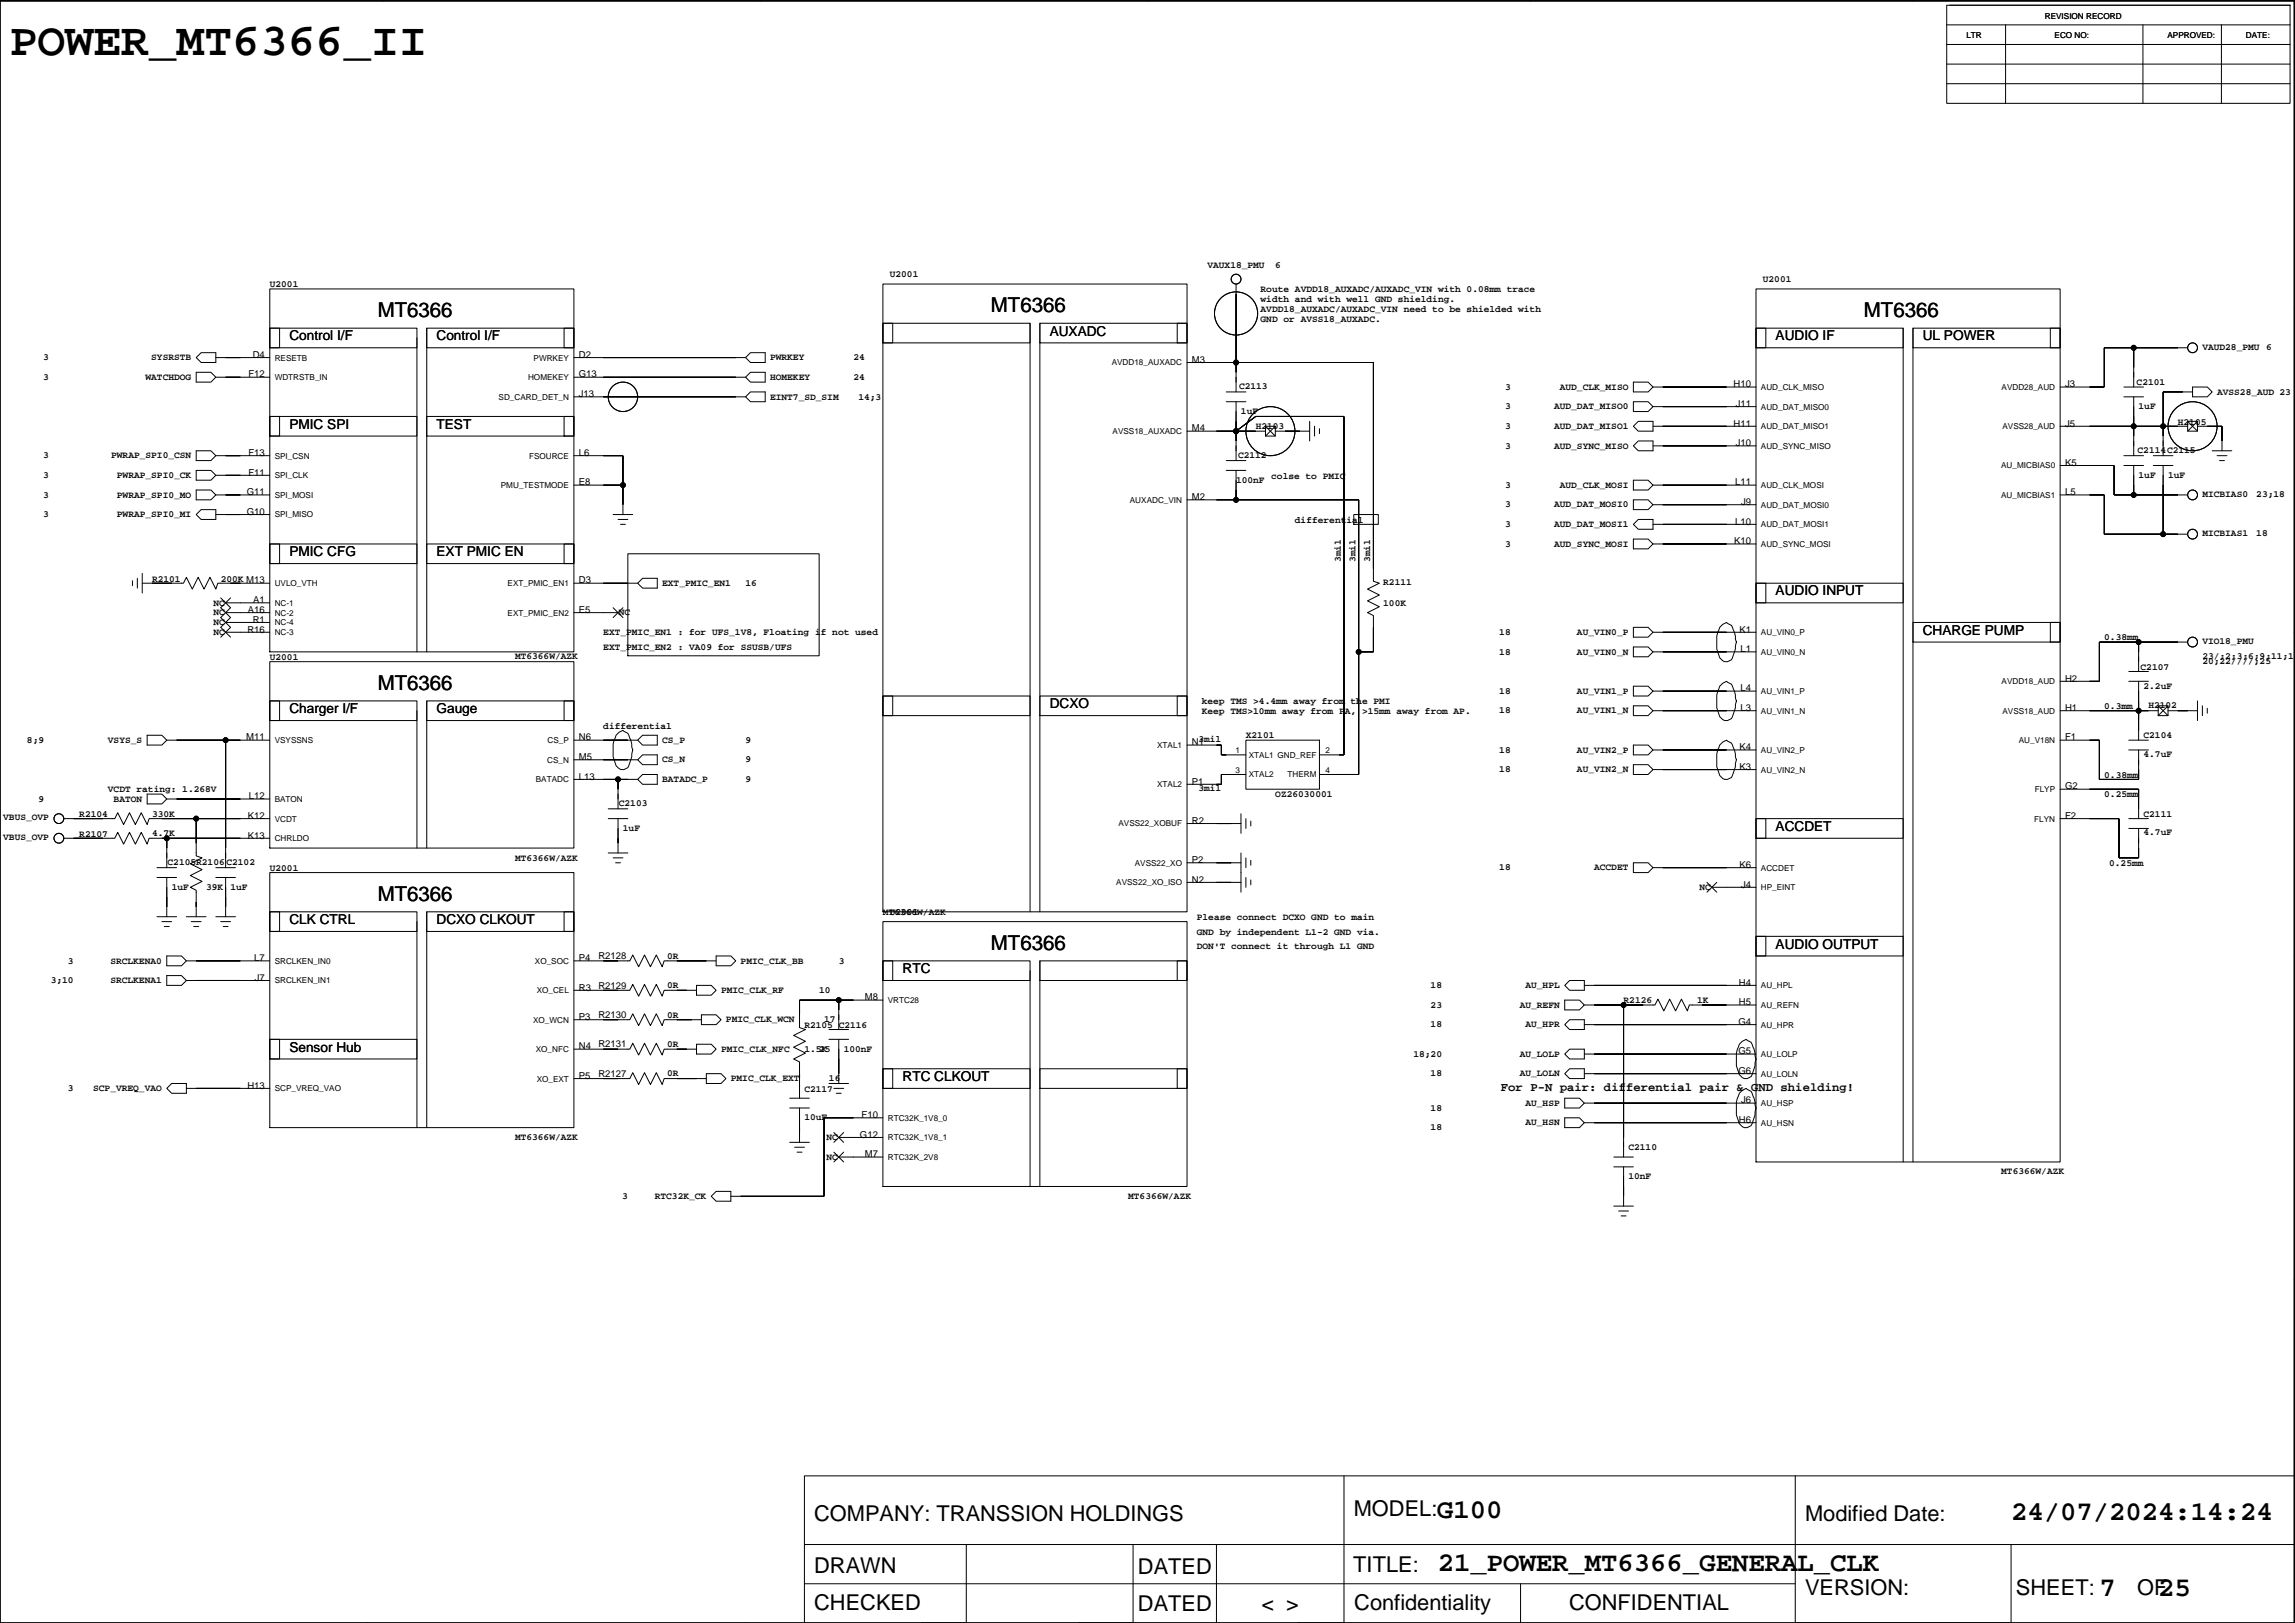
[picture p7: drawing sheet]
<svg xmlns="http://www.w3.org/2000/svg" width="594mm" height="420mm" viewBox="0 0 594 420" stroke-linecap="round" stroke-linejoin="round" font-family="sans-serif">
<defs><g id="words">
<text font-size="12" x="2.5" y="14.3">POWER_MT6366_II</text>
<g font-size="7.1">
<text x="372" y="392.9">G100</text>
<text x="520.6" y="393.5">24/07/2024:14:24</text>
<text x="372.2" y="406.8">21_POWER_MT6366_GENERAL_CLK</text>
<text x="543.4" y="413.3">7</text>
<text x="558.7" y="413.3">25</text>
</g>
<g font-size="5.6">
<text x="210.8" y="393.8">COMPANY: TRANSSION HOLDINGS</text>
<text x="350.4" y="392.5">MODEL:</text>
<text x="467.3" y="393.8">Modified Date:</text>
<text x="210.8" y="407.2">DRAWN</text>
<text x="294.6" y="407.3">DATED</text>
<text x="350.3" y="406.8">TITLE:</text>
<text x="467.3" y="412.8">VERSION:</text>
<text x="521.9" y="412.8">SHEET:</text>
<text x="553.2" y="412.8">OF</text>
<text x="210.8" y="416.9">CHECKED</text>
<text x="294.6" y="417">DATED</text>
<text x="326.5" y="417.1">&lt; &gt;</text>
<text x="350.6" y="416.9">Confidentiality</text>
<text x="406.2" y="416.9">CONFIDENTIAL</text>
</g>
<g font-size="5.3">
<text x="97.8" y="82">MT6366</text>
<text x="256.5" y="80.8">MT6366</text>
<text x="482.5" y="82">MT6366</text>
<text x="97.8" y="178.5">MT6366</text>
<text x="97.8" y="233.1">MT6366</text>
<text x="256.5" y="245.8">MT6366</text>
</g>
<g font-size="3.5">
<text x="50.8" y="-1">6</text>
<text x="144.7" y="-.9">5</text>
<text x="250" y="-1">4</text>
<text x="552.6" y="-.9">1</text>
<text x="74.9" y="88.1">Control I/F</text>
<text x="113" y="88.1">Control I/F</text>
<text x="271.7" y="86.9">AUXADC</text>
<text x="459.6" y="88.1">AUDIO IF</text>
<text x="497.7" y="88.1">UL POWER</text>
<text x="74.9" y="111">PMIC SPI</text>
<text x="113" y="111">TEST</text>
<text x="74.9" y="144">PMIC CFG</text>
<text x="113" y="144">EXT PMIC EN</text>
<text x="459.6" y="154.2">AUDIO INPUT</text>
<text x="497.7" y="164.3">CHARGE PUMP</text>
<text x="74.9" y="184.6">Charger I/F</text>
<text x="113" y="184.6">Gauge</text>
<text x="271.7" y="183.4">DCXO</text>
<text x="459.6" y="215.1">ACCDET</text>
<text x="74.9" y="239.2">CLK CTRL</text>
<text x="113" y="239.2">DCXO CLKOUT</text>
<text x="459.6" y="245.6">AUDIO OUTPUT</text>
<text x="233.6" y="251.9">RTC</text>
<text x="74.9" y="272.2">Sensor Hub</text>
<text x="233.6" y="279.9">RTC CLKOUT</text>
</g>
<text font-size="3.2" x="388.5" y="282.5">For P-N pair: differential pair &amp; GND shielding!</text>
<g font-size="2.5">
<text x="230.3" y="71.8">U2001</text>
<text x="312.6" y="69.4">VAUX18_PMU</text>
<text x="330.1" y="69.3">6</text>
<text x="69.8" y="74.4">U2001</text>
<text x="326.3" y="75.6">Route AVDD18_AUXADC/AUXADC_VIN with 0.08mm trace</text>
<text x="456.3" y="73">U2001</text>
<text x="326.3" y="83.2">GND or AVSS18_AUXADC.</text>
<text x="326.3" y="80.7">AVDD18_AUXADC/AUXADC_VIN need to be shielded with</text>
<text x="326.3" y="78.2">width and with well GND shielding.</text>
<text x="11.2" y="93.3">3</text>
<text x="39.1" y="93.3">SYSRSTB</text>
<text x="65.4" y="92.6">D4</text>
<text x="149.8" y="92.6">D2</text>
<text x="199.3" y="93.3">PWRKEY</text>
<text x="220.9" y="93.3">24</text>
<text x="308.5" y="93.9">M3</text>
<text x="570.1" y="90.5">VAUD28_PMU 6</text>
<text x="11.2" y="98.3">3</text>
<text x="37.7" y="98.3">WATCHDOG</text>
<text x="64.3" y="97.7">F12</text>
<text x="149.8" y="97.7">G13</text>
<text x="199.3" y="98.3">HOMEKEY</text>
<text x="220.9" y="98.3">24</text>
<text x="320.7" y="100.7">C2113</text>
<text x="389.6" y="100.9">3</text>
<text x="403.8" y="100.9">AUD_CLK_MISO</text>
<text x="448.8" y="100.3">H10</text>
<text x="534.5" y="100.3">J3</text>
<text x="553.1" y="99.7">C2101</text>
<text x="149.8" y="102.8">J13</text>
<text x="199.3" y="103.4">EINT7_SD_SIM</text>
<text x="222.2" y="103.4">14;3</text>
<text x="321.2" y="107.2">1uF</text>
<text x="389.6" y="106">3</text>
<text x="402.3" y="106">AUD_DAT_MISO0</text>
<text x="449.3" y="105.3">J11</text>
<text x="553.6" y="106">1uF</text>
<text x="573.9" y="102.2">AVSS28_AUD 23</text>
<text x="308.5" y="111.7">M4</text>
<text x="325" y="111.2">H2103</text>
<text x="389.6" y="111">3</text>
<text x="402.3" y="111">AUD_DAT_MISO1</text>
<text x="448.8" y="110.4">H11</text>
<text x="534.5" y="110.4">J5</text>
<text x="563.8" y="109.9">H2105</text>
<text x="11.2" y="118.7">3</text>
<text x="28.8" y="118.7">PWRAP_SPI0_CSN</text>
<text x="64.3" y="118">F13</text>
<text x="149.8" y="118">L6</text>
<text x="320.5" y="118.5">C2112</text>
<text x="389.6" y="116.1">3</text>
<text x="402.3" y="116.1">AUD_SYNC_MISO</text>
<text x="449.3" y="115.5">J10</text>
<text x="553.3" y="117.2">C2114C2115</text>
<text x="11.2" y="123.7">3</text>
<text x="30.3" y="123.7">PWRAP_SPI0_CK</text>
<text x="64.3" y="123.1">F11</text>
<text x="149.8" y="125.7">E8</text>
<text x="320" y="125">100nF</text>
<text x="329.1" y="123.9">colse to PMIC</text>
<text x="449.2" y="125.7">L11</text>
<text x="534.5" y="120.6">K5</text>
<text x="553.6" y="123.7">1uF</text>
<text x="561.2" y="123.7">1uF</text>
<text x="11.2" y="128.8">3</text>
<text x="30.3" y="128.8">PWRAP_SPI0_MO</text>
<text x="63.9" y="128.2">G11</text>
<text x="308.5" y="129.5">M2</text>
<text x="389.6" y="126.3">3</text>
<text x="389.6" y="131.4">3</text>
<text x="402.3" y="131.4">AUD_DAT_MOSI0</text>
<text x="403.8" y="126.3">AUD_CLK_MOSI</text>
<text x="450.7" y="130.7">J9</text>
<text x="534.5" y="128.2">L5</text>
<text x="570.1" y="128.6">MICBIAS0</text>
<text x="584.1" y="128.6">23;18</text>
<text x="11.2" y="133.9">3</text>
<text x="30.3" y="133.9">PWRAP_SPI0_MI</text>
<text x="63.9" y="133.3">G10</text>
<text x="335.2" y="135.3">differential</text>
<text x="389.6" y="136.4">3</text>
<text x="402.3" y="136.4">AUD_DAT_MOSI1</text>
<text x="449.2" y="135.8">L10</text>
<text x="389.6" y="141.5">3</text>
<text x="402.3" y="141.5">AUD_SYNC_MOSI</text>
<text x="448.9" y="140.9">K10</text>
<text x="570.1" y="138.7">MICBIAS1</text>
<text x="584.1" y="138.7">18</text>
<text x="347.1" y="145.5" transform="rotate(-90 347.1 145.5)">3mil</text>
<text x="350.9" y="145.5" transform="rotate(-90 350.9 145.5)">3mil</text>
<text x="354.7" y="145.5" transform="rotate(-90 354.7 145.5)">3mil</text>
<text x="39.4" y="150.5">R2101</text>
<text x="57.1" y="150.5">200K M13</text>
<text x="149.8" y="151">D3</text>
<text x="171.4" y="151.7">EXT_PMIC_EN1</text>
<text x="193" y="151.7">16</text>
<text x="358.1" y="151.4">R2111</text>
<text x="55.2" y="156.8">NC</text>
<text x="55.2" y="159.3">NC</text>
<text x="55.2" y="161.8">NC</text>
<text x="64.2" y="158.7">A16</text>
<text x="65.4" y="161.2">R1</text>
<text x="65.5" y="156.1">A1</text>
<text x="149.8" y="158.7">E5</text>
<text x="160.2" y="159.3">NC</text>
<text x="358.1" y="156.8">100K</text>
<text x="55.2" y="164.4">NC</text>
<text x="64" y="163.7">R16</text>
<text x="156.2" y="164.5">EXT_PMIC_EN1 : for UFS_1V8, Floating if not used</text>
<text x="388.1" y="164.4">18</text>
<text x="408.2" y="164.4">AU_VIN0_P</text>
<text x="450.3" y="163.7">K1</text>
<text x="544.7" y="165.8">0.38mm</text>
<text x="570.1" y="166.7">VIO18_PMU</text>
<text x="69.8" y="170.9">U2001</text>
<text x="133.3" y="170.7">MT6366W/AZK</text>
<text x="156.2" y="168.3">EXT_PMIC_EN2 : VA09 for SSUSB/UFS</text>
<text x="388.1" y="169.4">18</text>
<text x="408.2" y="169.4">AU_VIN0_N</text>
<text x="450.5" y="168.8">L1</text>
<text x="554.1" y="173.3">C2107</text>
<text x="570.1" y="171.9">20;22////;25</text>
<text x="570.1" y="170.5">23/;2;3;6;9;11;12</text>
<text x="388.1" y="179.6">18</text>
<text x="408.2" y="179.6">AU_VIN1_P</text>
<text x="450.5" y="179">L4</text>
<text x="534.5" y="176.4">H2</text>
<text x="554.9" y="178.3">2.2uF</text>
<text x="311.1" y="184.8">Keep TMS&gt;10mm away from PA, &gt;15mm away from AP.</text>
<text x="311.1" y="182.3">keep TMS &gt;4.4mm away from the PMI</text>
<text x="388.1" y="184.7">18</text>
<text x="408.2" y="184.7">AU_VIN1_N</text>
<text x="450.5" y="184.1">L3</text>
<text x="534.5" y="184.1">H1</text>
<text x="544.7" y="183.6">0.3mm</text>
<text x="556.1" y="183.2">H2102</text>
<text x="63.8" y="191.7">M11</text>
<text x="149.8" y="191.7">N6</text>
<text x="156.2" y="188.6">differential</text>
<text x="322.5" y="191.2">X2101</text>
<text x="534.5" y="191.7">F1</text>
<text x="554.9" y="191.2">C2104</text>
<text x="7" y="192.3">8;9</text>
<text x="27.9" y="192.3">VSYS_S</text>
<text x="149.8" y="196.8">M5</text>
<text x="171.4" y="197.4">CS_N</text>
<text x="171.4" y="192.3">CS_P</text>
<text x="193" y="197.4">9</text>
<text x="193" y="192.3">9</text>
<text x="308.5" y="192.9">N1</text>
<text x="310.2" y="192.1">3mil</text>
<text x="388.1" y="194.8">18</text>
<text x="408.2" y="194.8">AU_VIN2_P</text>
<text x="450.3" y="194.2">K4</text>
<text x="554.9" y="195.9">4.7uF</text>
<text x="149.8" y="201.8">L13</text>
<text x="171.4" y="202.5">BATADC_P</text>
<text x="193" y="202.5">9</text>
<text x="308.5" y="203.1">P1</text>
<text x="388.1" y="199.9">18</text>
<text x="408.2" y="199.9">AU_VIN2_N</text>
<text x="450.3" y="199.3">K3</text>
<text x="544.7" y="201.3">0.38mm</text>
<text x="9.9" y="207.5">9</text>
<text x="27.9" y="205.1">VCDT rating: 1.268V</text>
<text x="29.4" y="207.5">BATON</text>
<text x="64.4" y="206.9">L12</text>
<text x="160.2" y="208.6">C2103</text>
<text x="310.2" y="204.8">3mil</text>
<text x="330.1" y="206.3">OZ26030001</text>
<text x="534.5" y="204.4">G2</text>
<text x="544.7" y="206.4">0.25mm</text>
<text x=".8" y="212.4">VBUS_OVP</text>
<text x="20.5" y="211.5">R2104</text>
<text x="39.4" y="211.5">330K</text>
<text x="64.2" y="212">K12</text>
<text x="161.3" y="215.2">1uF</text>
<text x="308.5" y="213.3">R2</text>
<text x="534.5" y="212">F2</text>
<text x="554.9" y="211.5">C2111</text>
<text x=".8" y="217.5">VBUS_OVP</text>
<text x="20.5" y="216.6">R2107</text>
<text x="39.4" y="216.4">4.7K</text>
<text x="64.2" y="217.1">K13</text>
<text x="554.9" y="216.2">4.7uF</text>
<text x="43.4" y="223.8">C2105R2106</text>
<text x="58.6" y="223.8">C2102</text>
<text x="69.8" y="225.5">U2001</text>
<text x="133.3" y="222.8">MT6366W/AZK</text>
<text x="308.5" y="223.4">P2</text>
<text x="388.1" y="225.3">18</text>
<text x="412.7" y="225.3">ACCDET</text>
<text x="450.3" y="224.7">K6</text>
<text x="546" y="224.2">0.25mm</text>
<text x="44.4" y="230.4">1uF</text>
<text x="53.3" y="230.4">39K</text>
<text x="59.7" y="230.4">1uF</text>
<text x="308.5" y="228.5">N2</text>
<text x="440" y="230.4">NC</text>
<text x="450.7" y="229.8">J4</text>
<text x="228.5" y="236.7">MT6366W/AZK</text>
<text x="230.3" y="236.8">U2001</text>
<text x="309.8" y="238.2">Please connect DCXO GND to main</text>
<text x="309.8" y="245.8">DON'T connect it through L1 GND</text>
<text x="309.8" y="242">GND by independent L1-2 GND via.</text>
<text x="17.6" y="249.4">3</text>
<text x="28.6" y="249.4">SRCLKENA0</text>
<text x="65.8" y="248.8">L7</text>
<text x="149.8" y="248.8">P4</text>
<text x="154.9" y="248.3">R2128</text>
<text x="172.7" y="248.2">0R</text>
<text x="191.7" y="249.4">PMIC_CLK_BB</text>
<text x="217.1" y="249.4">3</text>
<text x="13.1" y="254.5">3;10</text>
<text x="28.6" y="254.5">SRCLKENA1</text>
<text x="66" y="253.9">J7</text>
<text x="149.8" y="256.4">R3</text>
<text x="154.9" y="255.9">R2129</text>
<text x="172.7" y="255.8">0R</text>
<text x="186.6" y="257.1">PMIC_CLK_RF</text>
<text x="212" y="257.1">10</text>
<text x="370.3" y="255.8">18</text>
<text x="394.9" y="255.8">AU_HPL</text>
<text x="450.1" y="255.2">H4</text>
<text x="154.9" y="263.5">R2130</text>
<text x="172.7" y="263.4">0R</text>
<text x="223.8" y="259">M8</text>
<text x="370.3" y="260.9">23</text>
<text x="393.4" y="260.9">AU_REFN</text>
<text x="420.3" y="259.7">R2126</text>
<text x="439.3" y="259.7">1K</text>
<text x="450.1" y="260.2">H5</text>
<text x="149.8" y="264.1">P3</text>
<text x="187.9" y="264.7">PMIC_CLK_WCN</text>
<text x="208.2" y="266.1">R2105 C2116</text>
<text x="213.3" y="264.7">17</text>
<text x="370.3" y="265.9">18</text>
<text x="394.9" y="265.9">AU_HPR</text>
<text x="450" y="265.3">G4</text>
<text x="149.8" y="271.7">N4</text>
<text x="154.9" y="271.2">R2131</text>
<text x="172.7" y="271">0R</text>
<text x="186.6" y="272.3">PMIC_CLK_NFC</text>
<text x="208.2" y="272.4">1.5K</text>
<text x="212" y="272.3">25</text>
<text x="218.4" y="272.3">100nF</text>
<text x="365.9" y="273.6">18;20</text>
<text x="393.4" y="273.6">AU_LOLP</text>
<text x="450" y="272.9">G5</text>
<text x="64" y="281.8">H13</text>
<text x="149.8" y="279.3">P5</text>
<text x="154.9" y="278.8">R2127</text>
<text x="172.7" y="278.6">0R</text>
<text x="189.2" y="279.9">PMIC_CLK_EXT</text>
<text x="214.6" y="279.9">16</text>
<text x="370.3" y="278.6">18</text>
<text x="393.4" y="278.6">AU_LOLN</text>
<text x="450" y="278">G6</text>
<text x="17.6" y="282.5">3</text>
<text x="24.1" y="282.5">SCP_VREQ_VAO</text>
<text x="208.2" y="282.6">C2117</text>
<text x="370.3" y="287.5">18</text>
<text x="394.9" y="286.3">AU_HSP</text>
<text x="450.7" y="285.6">J6</text>
<text x="208.2" y="289.8">10uF</text>
<text x="223" y="289.4">F10</text>
<text x="370.3" y="292.6">18</text>
<text x="394.9" y="291.3">AU_HSN</text>
<text x="450.1" y="290.7">H6</text>
<text x="133.3" y="295.2">MT6366W/AZK</text>
<text x="213.9" y="295.2">NC</text>
<text x="222.6" y="294.5">G12</text>
<text x="223.8" y="299.6">M7</text>
<text x="421.5" y="297.8">C2110</text>
<text x="213.9" y="300.2">NC</text>
<text x="421.5" y="305.3">10nF</text>
<text x="518" y="304">MT6366W/AZK</text>
<text x="161" y="310.4">3</text>
<text x="169.5" y="310.4">RTC32K_CK</text>
<text x="292" y="310.4">MT6366W/AZK</text>
</g>
<g font-size="2.1">
<text x="529.3" y="4.8">REVISION RECORD</text>
<text x="509" y="9.9">LTR</text>
<text x="531.9" y="9.9">ECO NO:</text>
<text x="561.1" y="9.9">APPROVED:</text>
<text x="581.4" y="9.9">DATE:</text>
<text x="71.1" y="93.3">RESETB</text>
<text x="138.1" y="93.3">PWRKEY</text>
<text x="287.8" y="94.6">AVDD18_AUXADC</text>
<text x="71.1" y="98.4">WDTRSTB_IN</text>
<text x="136.7" y="98.4">HOMEKEY</text>
<text x="455.8" y="101">AUD_CLK_MISO</text>
<text x="518.1" y="101">AVDD28_AUD</text>
<text x="129.1" y="103.5">SD_CARD_DET_N</text>
<text x="455.8" y="106">AUD_DAT_MISO0</text>
<text x="288" y="112.4">AVSS18_AUXADC</text>
<text x="455.8" y="111.1">AUD_DAT_MISO1</text>
<text x="518.4" y="111.1">AVSS28_AUD</text>
<text x="71.1" y="118.7">SPI_CSN</text>
<text x="136.9" y="118.7">FSOURCE</text>
<text x="455.8" y="116.2">AUD_SYNC_MISO</text>
<text x="71.1" y="123.8">SPI_CLK</text>
<text x="518" y="121.3">AU_MICBIAS0</text>
<text x="71.1" y="128.9">SPI_MOSI</text>
<text x="129.6" y="126.3">PMU_TESTMODE</text>
<text x="292.5" y="130.2">AUXADC_VIN</text>
<text x="455.8" y="131.4">AUD_DAT_MOSI0</text>
<text x="455.8" y="126.3">AUD_CLK_MOSI</text>
<text x="518" y="128.9">AU_MICBIAS1</text>
<text x="71.1" y="134">SPI_MISO</text>
<text x="455.8" y="136.5">AUD_DAT_MOSI1</text>
<text x="455.8" y="141.6">AUD_SYNC_MOSI</text>
<text x="71.1" y="151.7">UVLO_VTH</text>
<text x="131.4" y="151.7">EXT_PMIC_EN1</text>
<text x="71.1" y="161.9">NC-4</text>
<text x="71.1" y="159.4">NC-2</text>
<text x="71.1" y="156.8">NC-1</text>
<text x="131.4" y="159.4">EXT_PMIC_EN2</text>
<text x="71.1" y="164.4">NC-3</text>
<text x="455.8" y="164.4">AU_VIN0_P</text>
<text x="455.8" y="169.5">AU_VIN0_N</text>
<text x="455.8" y="179.7">AU_VIN1_P</text>
<text x="518.1" y="177.1">AVDD18_AUD</text>
<text x="455.8" y="184.8">AU_VIN1_N</text>
<text x="518.4" y="184.8">AVSS18_AUD</text>
<text x="71.1" y="192.4">VSYSSNS</text>
<text x="141.6" y="197.4">CS_N</text>
<text x="141.8" y="192.4">CS_P</text>
<text x="299.5" y="193.6">XTAL1</text>
<text x="319.8" y="195">1</text>
<text x="323.3" y="196.2">XTAL1 GND_REF</text>
<text x="343.1" y="195">2</text>
<text x="455.8" y="194.9">AU_VIN2_P</text>
<text x="522.6" y="192.4">AU_V18N</text>
<text x="138.7" y="202.5">BATADC</text>
<text x="299.5" y="203.8">XTAL2</text>
<text x="319.8" y="200.1">3</text>
<text x="323.3" y="201.3">XTAL2</text>
<text x="333.3" y="201.3">THERM</text>
<text x="343.1" y="200.1">4</text>
<text x="455.8" y="200">AU_VIN2_N</text>
<text x="71.1" y="207.6">BATON</text>
<text x="526.7" y="205.1">FLYP</text>
<text x="71.1" y="212.7">VCDT</text>
<text x="289.5" y="214">AVSS22_XOBUF</text>
<text x="526.6" y="212.7">FLYN</text>
<text x="71.1" y="217.8">CHRLDO</text>
<text x="293.8" y="224.1">AVSS22_XO</text>
<text x="455.8" y="225.4">ACCDET</text>
<text x="288.9" y="229.2">AVSS22_XO_ISO</text>
<text x="455.8" y="230.5">HP_EINT</text>
<text x="71.1" y="249.5">SRCLKEN_IN0</text>
<text x="138.5" y="249.5">XO_SOC</text>
<text x="71.1" y="254.6">SRCLKEN_IN1</text>
<text x="138.9" y="257.1">XO_CEL</text>
<text x="455.8" y="255.9">AU_HPL</text>
<text x="229.8" y="259.7">VRTC28</text>
<text x="455.8" y="260.9">AU_REFN</text>
<text x="138" y="264.7">XO_WCN</text>
<text x="455.8" y="266">AU_HPR</text>
<text x="138.7" y="272.4">XO_NFC</text>
<text x="455.8" y="273.6">AU_LOLP</text>
<text x="138.9" y="280">XO_EXT</text>
<text x="455.8" y="278.7">AU_LOLN</text>
<text x="71.1" y="282.5">SCP_VREQ_VAO</text>
<text x="455.8" y="286.3">AU_HSP</text>
<text x="229.8" y="290.1">RTC32K_1V8_0</text>
<text x="455.8" y="291.4">AU_HSN</text>
<text x="229.8" y="295.2">RTC32K_1V8_1</text>
<text x="229.8" y="300.3">RTC32K_2V8</text>
</g>
</g></defs>
<g fill="none" stroke="#000" stroke-width=".26">
<path d="M99 0v.3M196.8 0v.3M297.1 0v.3M396.1 0v.3M495.2 0v.3M0 .1h594v420.1h-594zM0 .3h593.9v419.9h-593.9zM503.9 1.4h88.9v25.4h-88.9zM503.9 16.6h88.9M503.9 11.5h88.9M503.9 6.4h88.9M504.7 1.4h88.1"/>
<path d="M519.2 6.4v20.4M554.7 6.4v20.4M575 6.4v20.4M503.9 21.7h88.9M69.8 74.8h78.8v94h-78.8zM228.5 73.5h78.8v162.6h-78.8zM320 76.1h.1M320 73.5v28M454.6 74.8h78.7v226h-78.7zM593.9 79.9h.2M-.1 85h.1M50.8 96.4h3.8l1.3 1.3-1.3 1.2h-3.8z"/>
<path d="M52.1 91.3h3.8v2.5h-3.8l-1.3-1.2zM55.9 97.7h13.9M55.9 92.6h13.9M58.4 92.6h.1M58.4 97.7h.1M69.8 85h38.1v5h-38.1zM69.8 85h2.6v5h-2.6zM107.9 87.5v81.3M110.5 85h38.1v5h-38.1zM110.5 85v83.8M146 85h2.6v5h-2.6zM148.6 97.7h44.4"/>
<path d="M148.6 92.6h44.4M190.5 92.6h.1M190.5 97.7h.1M193 92.6l1.3-1.3h3.8v2.5h-3.8zM193 97.7l1.3-1.3h3.8v2.5h-3.8zM228.5 83.7h38.1v5.1h-38.1zM228.5 83.7h2.6v5.1h-2.6zM266.6 83.7v152.4M269.2 83.7h38.1v5.1h-38.1zM269.2 83.7v152.4M304.7 83.7h2.6v5.1h-2.6zM307.3 93.8h48.2v56.7l1.5 .5-3 1.5 3 1.5-3 1.6 3 1.5-3 1.5 1.5 .8v9.4h-3.8"/>
<path d="M422.8 98.9h3.8l1.3 1.3-1.3 1.3h-3.8zM454.6 85h38v5h-38zM454.6 85h2.5v5h-2.5zM492.6 85v215.8M495.2 85h38.1v5h-38.1zM495.2 85v215.8M530.7 85h2.6v5h-2.6zM552.3 90v10.2M563.8 90h.1M566.3 90h-21.6v10.2h-11.4M50.8 116.7h3.8l1.3 1.3-1.3 1.2h-3.8zM55.9 118h13.9"/>
<path d="M58.4 118h.1M69.8 107.8h2.6v5.1h-2.6zM69.8 107.8h38.1v5.1h-38.1zM110.5 107.8h38.1v5.1h-38.1zM146 107.8h2.6v5.1h-2.6zM148.6 102.7h44.4M148.6 118h12.7v15.2M190.5 102.7h.1M193 102.7l1.3-1.2h3.8v2.5h-3.8zM307.3 111.6h20.3M317.4 119.2h5.1M317.4 101.5h5.1"/>
<path d="M317.4 104h5.1M320 111.6h.1M320 104v15.2M320 111.6l5-3.8h22.9v87.6h-6.3M327.6 110.3h2.5v2.6h-2.5zM327.6 110.3l2.5 2.6M330.1 111.6h8.9M330.1 110.3l-2.5 2.6M336.5 111.6h.1M339 109.1v5.1M340.3 110.3v2.6M341.6 111v1.3"/>
<path d="M422.8 115.4l1.3-1.2h3.8v2.5h-3.8zM422.8 110.3l1.3-1.2h3.8v2.5h-3.8zM422.8 104h3.8l1.3 1.3-1.3 1.2h-3.8zM427.9 110.3h26.7M427.9 100.2h26.7M427.9 115.4h26.7M427.9 105.3h26.7M430.4 115.4h.1M430.4 100.2h.1M430.4 110.3h.1M430.4 105.3h.1M533.3 110.3h33"/>
<path d="M549.8 102.7h5.1M549.8 118h5.1M549.8 100.2h5.1M552.3 102.7v15.3M557.4 118h5.1M565 101.5h.1M566.3 109.1h2.5v2.5h-2.5zM566.3 109.1l2.5 2.5M567.6 100.2h3.8l1.2 1.3-1.2 1.2h-3.8zM567.6 101.5h-7.7v16.5M568.8 110.3h6.4v6.4M568.8 109.1l-2.5 2.5"/>
<path d="M572.6 116.7h5.1M573.9 118h2.5M574.5 119.2h1.3M575.2 114.2h.1M50.8 126.9h3.8l1.3 1.2-1.3 1.3h-3.8zM50.8 133.2l1.3-1.3h3.8v2.6h-3.8zM50.8 121.8h3.8l1.3 1.2-1.3 1.3h-3.8zM55.9 133.2h13.9M55.9 128.1h13.9M55.9 123h13.9M58.4 128.1h.1M58.4 133.2h.1"/>
<path d="M58.4 123h.1M148.6 125.6h12.7M158.7 133.2h5.1M160 134.5h2.5M160.6 135.7h1.3M161.3 130.7h.1M307.3 129.4h44.4v71.1h-10.1M317.4 121.8h5.1M320 121.8v7.6M350.4 133.2h6.4v2.5h-6.4zM422.8 135.7l1.3-1.2h3.8v2.5h-3.8zM422.8 129.4h3.8l1.3 1.3-1.3 1.2h-3.8z"/>
<path d="M422.8 124.3h3.8l1.3 1.3-1.3 1.3h-3.8zM422.8 139.6h3.8l1.3 1.2-1.3 1.3h-3.8zM427.9 125.6h26.7M427.9 130.7h26.7M427.9 135.7h26.7M430.4 135.7h.1M430.4 130.7h.1M430.4 125.6h.1M533.3 128.1h11.4v10.2h21.6M533.3 120.5h13.9v7.6h19.1M549.8 120.5h5.1M552.3 120.5v7.6"/>
<path d="M557.4 120.5h5.1M559.9 120.5v17.8M563.8 138.3h.1M563.8 128.1h.1M34.3 150.3v1.3M35.6 149.7v2.5M36.8 151h10.7l.7-1.5 1.6 3 1.5-3 1.5 3 1.5-3 1.6 3 .5-1.5h13.4M36.8 148.4v5.1M39.4 151h.1M57.1 154.8l2.6 2.5-2.6 2.6 2.6 2.5-2.6 2.5M58.4 158.6h11.4M58.4 156.1h11.4"/>
<path d="M59.7 154.8l-2.6 2.5 2.6 2.6-2.6 2.5 2.6 2.5M62.2 156.1h.1M62.2 158.6h.1M69.8 140.8h2.6v5.1h-2.6zM69.8 140.8h38.1v5.1h-38.1zM110.5 140.8h38.1v5.1h-38.1zM146 140.8h2.6v5.1h-2.6zM148.6 158.6h11.4M148.6 151h16.5M156.2 158.6h.1M158.7 157.3l2.6 2.6M161.3 157.3l-2.6 2.6"/>
<path d="M162.5 151h.1M162.5 143.4h49.5v26.4h-49.5zM165.1 151l1.2-1.3h3.8v2.5h-3.8zM427.9 140.8h26.7M430.4 140.8h.1M454.6 151h2.5v5.1h-2.5zM454.6 151h38v5.1h-38zM-.1 168.8h.1M58.4 163.7h11.4M58.4 161.1h11.4M62.2 161.1h.1M62.2 163.7h.1"/>
<path d="M69.8 171.3h78.8v48.2h-78.8zM422.8 177.6h3.8l1.3 1.3-1.3 1.3h-3.8zM422.8 162.4h3.8l1.3 1.3-1.3 1.2h-3.8zM422.8 167.5h3.8l1.3 1.3-1.3 1.2h-3.8zM427.9 163.7h26.7M427.9 168.8h26.7M427.9 178.9h26.7M430.4 178.9h.1M430.4 163.7h.1M430.4 168.8h.1M445.9 161.6l1-.5 .3 .3a1.76 1.76 0 0 1 1.5 1.8l.5 1.5a9 9 0 0 1-1 6.1 1.95 1.95 0 0 1-2 .4 1.95 1.95 0 0 1-1.3-1.7 10.2 10.2 0 0 1-.2-5.8 3 3 0 0 1 1.2-2.1zM445.9 176.9l1-.5 .3 .2a1.76 1.76 0 0 1 1.5 1.8l.5 1.5a9 9 0 0 1-1 6.1 1.95 1.95 0 0 1-2 .4 1.95 1.95 0 0 1-1.3-1.6 10.2 10.2 0 0 1-.2-5.9 3 3 0 0 1 1.2-2z"/>
<path d="M495.2 161.1h38.1v5.1h-38.1zM530.7 161.1h2.6v5.1h-2.6zM551.1 176.4h5M551.1 173.8h5M553.6 166.2v7.6M553.6 176.4v15.2M563.8 166.2h.1M566.3 166.2h-22.9v10.2h-10.1M593.9 163.7h.2M38.1 190.3h3.8l1.3 1.3-1.3 1.3h-3.8zM43.2 191.6h26.6M45.7 191.6h.1"/>
<path d="M58.4 191.6v33M69.8 181.5h38.1v5h-38.1zM69.8 181.5h2.6v5h-2.6zM107.9 184v35.5M110.5 181.5h38.1v5h-38.1zM110.5 181.5v38M146 181.5h2.6v5h-2.6zM148.6 191.6h16.5M148.6 196.7h16.5M159.5 190.3l.7-.7 1.1-.5 .2 .2a1.76 1.76 0 0 1 1.5 1.8l.5 1.5a9 9 0 0 1-1 6.1 1.95 1.95 0 0 1-2 .4 1.95 1.95 0 0 1-1.3-1.6 10.2 10.2 0 0 1-.2-5.9zM162.5 191.6h.1M162.5 196.7h.1"/>
<path d="M165.1 196.7l1.2-1.3h3.8v2.6h-3.8zM166.3 190.3h3.8v2.6h-3.8l-1.2-1.3zM228.5 180.2h2.6v5.1h-2.6zM228.5 180.2h38.1v5.1h-38.1zM269.2 180.2h38.1v5.1h-38.1zM304.7 180.2h2.6v5.1h-2.6zM307.3 192.9h8.9v2.5h6.3M322.5 191.6h19.1v12.7h-19.1zM422.8 182.7h3.8l1.3 1.3-1.3 1.3h-3.8zM422.8 192.9h3.8l1.3 1.2-1.3 1.3h-3.8zM422.8 198h3.8l1.3 1.2-1.3 1.3h-3.8zM427.9 184h26.7"/>
<path d="M427.9 199.2h26.7M427.9 194.1h26.7M430.4 184h.1M430.4 194.1h.1M430.4 199.2h.1M445.9 192.1l1-.5 .3 .3a1.76 1.76 0 0 1 1.5 1.7l.5 1.6a9 9 0 0 1-1 6.1 1.95 1.95 0 0 1-2 .4 1.95 1.95 0 0 1-1.3-1.7 10.2 10.2 0 0 1-.2-5.9 3 3 0 0 1 1.2-2zM533.3 191.6h10.1v10.2h10.2v-7.7M533.3 184h25.4M551.1 191.6h5M551.1 194.1h5M558.7 182.7h2.5v2.6h-2.5zM558.7 182.7l2.5 2.6"/>
<path d="M561.2 184h7.6M561.2 182.7l-2.5 2.6M566.3 184h.1M568.8 181.5v5M570.1 182.7v2.6M571.4 183.4v1.2M16.5 217h13.2l.8-1.5 1.5 3 1.5-3 1.5 3 1.6-3 1.5 3 .5-1.5h31.2M16.5 211.9h13.2l.8-1.5 1.5 3 1.5-3 1.5 3 1.6-3 1.5 3 .5-1.5h31.2M19 211.9h.1M19 217h.1M38.1 205.6h3.8l1.3 1.2-1.3 1.3h-3.8zM43.2 206.8h26.6"/>
<path d="M43.2 217v7.6M45.7 206.8h.1M50.8 211.9v9.7l1.5 .5-3 1.5 3 1.5-3 1.6 3 1.5-3 1.5 1.5 .8v6.8M148.6 201.8h16.5M157.4 211.9h5.1M157.4 209.4h5.1M160 218.3h.1M160 201.8v7.6M160 211.9v8.9M162.5 201.8h.1M165.1 201.8l1.2-1.3h3.8v2.5h-3.8zM307.3 213.2h13.9"/>
<path d="M318.7 213.2h.1M321.2 210.7v5M322.5 200.5h-6.3v2.5h-8.9M322.5 211.9v2.6M323.8 212.6v1.2M454.6 211.9h2.5v5.1h-2.5zM454.6 211.9h38v5.1h-38zM533.3 211.9h15.2v10.2h5.1v-7.6M533.3 204.3h20.3v7.6M551.1 211.9h5M551.1 214.5h5M40.6 224.6h5.1"/>
<path d="M40.6 227.2h5.1M40.6 237.3h5.1M41.9 238.6h2.5M42.5 239.9h1.3M43.2 234.8h.1M43.2 227.2v10.1M48.2 237.3h5.1M49.5 238.6h2.6M50.2 239.9h1.2M50.8 234.8h.1M55.9 224.6h5M55.9 227.2h5"/>
<path d="M55.9 237.3h5M57.1 238.6h2.6M57.8 239.9h1.2M58.4 234.8h.1M58.4 227.2v10.1M69.8 236.1h38.1v5h-38.1zM69.8 236.1h2.6v5h-2.6zM69.8 225.9h78.8v66h-78.8zM107.9 238.6v53.3M110.5 236.1h38.1v5h-38.1zM110.5 236.1v55.8M146 236.1h2.6v5h-2.6z"/>
<path d="M157.4 220.8h5.1M158.7 222.1h2.6M159.3 223.4h1.3M228.5 238.6h78.8v68.6h-78.8zM307.3 228.4h13.9M307.3 223.4h13.9M318.7 223.4h.1M318.7 228.4h.1M321.2 220.8v10.2M322.5 222.1v2.5M322.5 227.2v2.5M323.8 222.7v1.3"/>
<path d="M323.8 227.8v1.3M422.8 223.4h3.8l1.3 1.2-1.3 1.3h-3.8zM427.9 224.6h26.7M430.4 224.6h.1M441.9 228.4l2.5 2.6M443.1 229.7h11.5M444.4 228.4l-2.5 2.6M446.9 229.7h.1M-.1 252.6h.1M43.2 252.6h3.8l1.2 1.2-1.2 1.3h-3.8zM43.2 247.5h3.8l1.2 1.2-1.2 1.3h-3.8zM48.2 248.7h21.6"/>
<path d="M48.2 253.8h21.6M50.8 253.8h.1M50.8 248.7h.1M148.6 256.4h14.4l.8-1.6 1.5 3.1 1.5-3.1 1.6 3.1 1.5-3.1 1.5 3.1 .5-1.5h8.4M148.6 248.7h14.4l.8-1.5 1.5 3.1 1.5-3.1 1.6 3.1 1.5-3.1 1.5 3.1 .5-1.6h13.5M177.8 256.4h.1M180.3 255.1h3.8l1.3 1.3-1.3 1.2h-3.8zM182.8 248.7h.1M185.4 247.5h3.8l1.3 1.2-1.3 1.3h-3.8zM217.1 258.9v7.6M228.5 248.7h2.6v5.1h-2.6zM228.5 248.7h38.1v5.1h-38.1z"/>
<path d="M228.5 258.9h-21.5v7.1l1.5 .5-3.1 1.5 3.1 1.6-3.1 1.5 3.1 1.5-3.1 1.5 1.6 .8v9.4M266.6 251.3v55.9M269.2 248.7h38.1v5.1h-38.1zM269.2 248.7v58.5M304.7 248.7h2.6v5.1h-2.6zM405 258.9h3.8l1.3 1.3-1.3 1.2h-3.8zM405 255.1l1.3-1.3h3.8v2.6h-3.8zM410.1 255.1h44.5M412.7 255.1h.1M454.6 242.4h2.5v5.1h-2.5zM454.6 242.4h38v5.1h-38zM593.9 247.5h.2"/>
<path d="M69.8 269.1h2.6v5h-2.6zM69.8 269.1h38.1v5h-38.1zM148.6 264h14.4l.8-1.5 1.5 3 1.5-3 1.6 3 1.5-3 1.5 3 .5-1.5h9.7M148.6 271.6h14.4l.8-1.5 1.5 3 1.5-3 1.6 3 1.5-3 1.5 3 .5-1.5h8.4M148.6 279.2h14.4l.8-1.5 1.5 3 1.5-3 1.6 3 1.5-3 1.5 3 .5-1.5h10.9M177.8 271.6h.1M179 264h.1M180.3 279.2h.1M180.3 270.3h3.8l1.3 1.3-1.3 1.3h-3.8zM181.6 262.7h3.8l1.2 1.3-1.2 1.3h-3.8zM182.8 278h3.8l1.3 1.2-1.3 1.3h-3.8zM214.6 266.5h5.1"/>
<path d="M214.6 269.1h5.1M217.1 278h.1M217.1 269.1v11.4M228.5 276.7h2.6v5.1h-2.6zM228.5 276.7h38.1v5.1h-38.1zM269.2 276.7h38.1v5.1h-38.1zM304.7 276.7h2.6v5.1h-2.6zM405 265.3l1.3-1.3h3.8v2.5h-3.8zM405 272.9l1.3-1.3h3.8v2.5h-3.8zM405 278l1.3-1.3h3.8v2.5h-3.8zM410.1 260.2h18.3l.8-1.5 1.5 3 1.5-3 1.5 3 1.6-3 1.5 3 .5-1.5h17.3M410.1 278h44.5"/>
<path d="M410.1 272.9h44.5M410.1 265.3h44.5M412.7 260.2h.1M412.7 265.3h.1M412.7 272.9h.1M412.7 278h.1M420.3 260.2v39.3M451 269.6l1-.5 .3 .2a1.76 1.76 0 0 1 1.5 1.8l.5 1.5a9 9 0 0 1-1 6.1 1.95 1.95 0 0 1-2.1 .4 1.95 1.95 0 0 1-1.2-1.7 10.2 10.2 0 0 1-.3-5.8 3 3 0 0 1 1.3-2zM43.2 281.8l1.2-1.3h3.8v2.5h-3.8zM48.2 281.8h21.6M50.8 281.8h.1M204.4 284.3h5.1"/>
<path d="M204.4 286.8h5.1M204.4 295.7h5.1M205.7 297h2.5M206.3 298.3h1.3M207 293.2h.1M207 286.8v8.9M214.6 280.5h5.1M215.9 281.8h2.5M215.9 293.2l2.5 2.5M215.9 298.3l2.5 2.5M216.5 283h1.3M217.1 299.5h11.4"/>
<path d="M217.1 294.5h11.4M218.4 293.2l-2.5 2.5M218.4 298.3l-2.5 2.5M220.9 294.5h.1M220.9 299.5h.1M228.5 289.4h-15.2v20.3h-24.1M405 289.4h3.8l1.3 1.2-1.3 1.3h-3.8zM405 284.3h3.8l1.3 1.3-1.3 1.2h-3.8zM410.1 290.6h44.5M410.1 285.6h44.5M412.7 290.6h.1M412.7 285.6h.1"/>
<path d="M417.7 299.5h5.1M451 282.3l1-.5 .3 .2a1.76 1.76 0 0 1 1.5 1.8l.5 1.5a9 9 0 0 1-1 6.1 1.95 1.95 0 0 1-2.1 .4 1.95 1.95 0 0 1-1.2-1.7 10.2 10.2 0 0 1-.3-5.8 3 3 0 0 1 1.3-2zM184.1 309.7l1.3-1.3h3.8v2.6h-3.8zM191.7 309.7h.1M417.7 302.1h5.1M417.7 312.2h5.1M419 313.5h2.5M419.6 314.8h1.3M420.3 309.7h.1M420.3 302.1v10.1M-.1 336.4h.1M593.9 331.3h.2"/>
<path d="M208.2 399.8h385.7M250.1 399.8v20.4h-11.6M293.3 399.8v20.4h-14.2M314.9 399.8v20.4M347.9 382.1v38.1h-11.9M464.7 382.1v38.1h55.6M520.6 399.8v20.4M593.9 382.1h-385.7v38.1M208.2 410h256.5M393.6 410v10.2M95.2 420.2h.1M193 420.2h.1"/>
<path d="M293.3 420.2h.1M491.4 420.2h.1"/>
<circle cx="320" cy="72.3" r="1.27"/>
<circle cx="320" cy="81.1" r="5.6"/>
<circle cx="320" cy="93.8" r=".63"/>
<circle cx="552.3" cy="90" r=".63"/>
<circle cx="567.6" cy="90" r="1.27"/>
<circle cx="161.3" cy="102.7" r="3.8"/>
<circle cx="320" cy="111.6" r=".63"/>
<circle cx="328.9" cy="111.6" r="6.3"/>
<circle cx="552.3" cy="110.3" r=".63"/>
<circle cx="559.9" cy="110.3" r=".63"/>
<circle cx="567.6" cy="110.3" r="6.3"/>
<circle cx="161.3" cy="125.6" r=".63"/>
<circle cx="320" cy="129.4" r=".63"/>
<circle cx="552.3" cy="128.1" r=".63"/>
<circle cx="559.9" cy="138.3" r=".63"/>
<circle cx="567.6" cy="128.1" r="1.27"/>
<circle cx="567.6" cy="138.3" r="1.27"/>
<circle cx="351.7" cy="168.8" r=".63"/>
<circle cx="553.6" cy="166.2" r=".63"/>
<circle cx="567.6" cy="166.2" r="1.27"/>
<circle cx="58.4" cy="191.6" r=".63"/>
<circle cx="553.6" cy="184" r=".63"/>
<circle cx="15.2" cy="211.9" r="1.27"/>
<circle cx="15.2" cy="217" r="1.27"/>
<circle cx="43.2" cy="217" r=".63"/>
<circle cx="50.8" cy="211.9" r=".63"/>
<circle cx="160" cy="201.8" r=".63"/>
<circle cx="217.1" cy="258.9" r=".63"/>
<circle cx="420.3" cy="260.2" r=".63"/>
</g>
<g fill="#000" stroke="#000" stroke-width=".26">
<path d="M320 76.1v17.7z" fill-rule="evenodd"/>
<path d="M58.4 92.6h3.8z" fill-rule="evenodd"/>
<path d="M58.4 97.7h3.8z" fill-rule="evenodd"/>
<path d="M156.2 92.6h34.3z" fill-rule="evenodd"/>
<path d="M156.2 97.7h34.3z" fill-rule="evenodd"/>
<path d="M314.9 93.8h5.1z" fill-rule="evenodd"/>
<path d="M320 93.8v2.6z" fill-rule="evenodd"/>
<path d="M320 93.8h35.5z" fill-rule="evenodd"/>
<path d="M355.5 93.8v53.4z" fill-rule="evenodd"/>
<path d="M544.7 90v10.2z" fill-rule="evenodd"/>
<path d="M552.3 90v5.1z" fill-rule="evenodd"/>
<path d="M544.7 90h7.6z" fill-rule="evenodd"/>
<path d="M552.3 90h11.5z" fill-rule="evenodd"/>
<path d="M58.4 118h3.8z" fill-rule="evenodd"/>
<path d="M156.2 118h5.1z" fill-rule="evenodd"/>
<path d="M161.3 118v7.6z" fill-rule="evenodd"/>
<path d="M156.2 102.7h34.3z" fill-rule="evenodd"/>
<path d="M314.9 111.6h5.1z" fill-rule="evenodd"/>
<path d="M320 109.1v2.5z" fill-rule="evenodd"/>
<path d="M320 111.6v2.6z" fill-rule="evenodd"/>
<path d="M320 111.6l5-3.8z" fill-rule="evenodd"/>
<path d="M320 111.6h5z" fill-rule="evenodd"/>
<path d="M332.7 111.6h3.8z" fill-rule="evenodd"/>
<path d="M347.9 107.8v87.6z" fill-rule="evenodd"/>
<path d="M325 107.8h22.9z" fill-rule="evenodd"/>
<path d="M430.4 115.4h16.5z" fill-rule="evenodd"/>
<path d="M430.4 100.2h16.5z" fill-rule="evenodd"/>
<path d="M430.4 110.3h16.5z" fill-rule="evenodd"/>
<path d="M430.4 105.3h16.5z" fill-rule="evenodd"/>
<path d="M540.9 100.2h3.8z" fill-rule="evenodd"/>
<path d="M552.3 107.8v2.5z" fill-rule="evenodd"/>
<path d="M540.9 110.3h11.4z" fill-rule="evenodd"/>
<path d="M552.3 110.3v2.6z" fill-rule="evenodd"/>
<path d="M552.3 110.3h7.6z" fill-rule="evenodd"/>
<path d="M559.9 110.3v2.6z" fill-rule="evenodd"/>
<path d="M559.9 101.5v8.8z" fill-rule="evenodd"/>
<path d="M559.9 110.3h3.9z" fill-rule="evenodd"/>
<path d="M559.9 101.5h5.1z" fill-rule="evenodd"/>
<path d="M575.2 110.3v3.9z" fill-rule="evenodd"/>
<path d="M571.4 110.3h3.8z" fill-rule="evenodd"/>
<path d="M58.4 128.1h3.8z" fill-rule="evenodd"/>
<path d="M58.4 133.2h3.8z" fill-rule="evenodd"/>
<path d="M58.4 123h3.8z" fill-rule="evenodd"/>
<path d="M161.3 125.6v5.1z" fill-rule="evenodd"/>
<path d="M156.2 125.6h5.1z" fill-rule="evenodd"/>
<path d="M320 126.9v2.5z" fill-rule="evenodd"/>
<path d="M314.9 129.4h5.1z" fill-rule="evenodd"/>
<path d="M320 129.4h31.7z" fill-rule="evenodd"/>
<path d="M351.7 129.4v39.4z" fill-rule="evenodd"/>
<path d="M430.4 135.7h16.5z" fill-rule="evenodd"/>
<path d="M430.4 130.7h16.5z" fill-rule="evenodd"/>
<path d="M430.4 125.6h16.5z" fill-rule="evenodd"/>
<path d="M540.9 128.1h3.8z" fill-rule="evenodd"/>
<path d="M544.7 128.1v10.2z" fill-rule="evenodd"/>
<path d="M547.2 120.5v7.6z" fill-rule="evenodd"/>
<path d="M540.9 120.5h6.3z" fill-rule="evenodd"/>
<path d="M552.3 125.6v2.5z" fill-rule="evenodd"/>
<path d="M547.2 128.1h5.1z" fill-rule="evenodd"/>
<path d="M559.9 125.6v12.7z" fill-rule="evenodd"/>
<path d="M544.7 138.3h15.2z" fill-rule="evenodd"/>
<path d="M559.9 138.3h3.9z" fill-rule="evenodd"/>
<path d="M552.3 128.1h11.5z" fill-rule="evenodd"/>
<path d="M39.4 151h5z" fill-rule="evenodd"/>
<path d="M59.7 151h2.5z" fill-rule="evenodd"/>
<path d="M156.2 151h6.3z" fill-rule="evenodd"/>
<path d="M430.4 140.8h16.5z" fill-rule="evenodd"/>
<path d="M351.7 168.8v31.7z" fill-rule="evenodd"/>
<path d="M355.5 162.4v6.4z" fill-rule="evenodd"/>
<path d="M351.7 168.8h3.8z" fill-rule="evenodd"/>
<path d="M430.4 178.9h16.5z" fill-rule="evenodd"/>
<path d="M430.4 163.7h16.5z" fill-rule="evenodd"/>
<path d="M430.4 168.8h16.5z" fill-rule="evenodd"/>
<path d="M540.9 176.4h2.5z" fill-rule="evenodd"/>
<path d="M543.4 166.2v10.2z" fill-rule="evenodd"/>
<path d="M543.4 166.2h10.2z" fill-rule="evenodd"/>
<path d="M553.6 166.2v2.6z" fill-rule="evenodd"/>
<path d="M553.6 166.2h10.2z" fill-rule="evenodd"/>
<path d="M45.7 191.6h12.7z" fill-rule="evenodd"/>
<path d="M58.4 191.6v27.9z" fill-rule="evenodd"/>
<path d="M58.4 191.6h3.8z" fill-rule="evenodd"/>
<path d="M156.2 191.6h6.3z" fill-rule="evenodd"/>
<path d="M156.2 196.7h6.3z" fill-rule="evenodd"/>
<path d="M316.2 192.9v2.5z" fill-rule="evenodd"/>
<path d="M314.9 192.9h1.3z" fill-rule="evenodd"/>
<path d="M316.2 195.4h1.2z" fill-rule="evenodd"/>
<path d="M346.6 195.4h1.3z" fill-rule="evenodd"/>
<path d="M430.4 184h16.5z" fill-rule="evenodd"/>
<path d="M430.4 194.1h16.5z" fill-rule="evenodd"/>
<path d="M430.4 199.2h16.5z" fill-rule="evenodd"/>
<path d="M540.9 191.6h2.5z" fill-rule="evenodd"/>
<path d="M543.4 191.6v10.2z" fill-rule="evenodd"/>
<path d="M553.6 184v2.5z" fill-rule="evenodd"/>
<path d="M540.9 184h12.7z" fill-rule="evenodd"/>
<path d="M553.6 181.5v2.5z" fill-rule="evenodd"/>
<path d="M553.6 199.2v2.6z" fill-rule="evenodd"/>
<path d="M553.6 184h2.5z" fill-rule="evenodd"/>
<path d="M563.8 184h2.5z" fill-rule="evenodd"/>
<path d="M19 211.9h7.7z" fill-rule="evenodd"/>
<path d="M19 217h7.7z" fill-rule="evenodd"/>
<path d="M41.9 217h1.3z" fill-rule="evenodd"/>
<path d="M43.2 217v2.5z" fill-rule="evenodd"/>
<path d="M50.8 211.9v6.4z" fill-rule="evenodd"/>
<path d="M41.9 211.9h8.9z" fill-rule="evenodd"/>
<path d="M43.2 217h19z" fill-rule="evenodd"/>
<path d="M50.8 211.9h11.4z" fill-rule="evenodd"/>
<path d="M45.7 206.8h16.5z" fill-rule="evenodd"/>
<path d="M160 217v1.3z" fill-rule="evenodd"/>
<path d="M156.2 201.8h3.8z" fill-rule="evenodd"/>
<path d="M160 201.8v2.5z" fill-rule="evenodd"/>
<path d="M160 201.8h2.5z" fill-rule="evenodd"/>
<path d="M316.2 200.5v2.5z" fill-rule="evenodd"/>
<path d="M314.9 203h1.3z" fill-rule="evenodd"/>
<path d="M316.2 200.5h1.2z" fill-rule="evenodd"/>
<path d="M314.9 213.2h3.8z" fill-rule="evenodd"/>
<path d="M346.6 200.5h5.1z" fill-rule="evenodd"/>
<path d="M540.9 211.9h7.6z" fill-rule="evenodd"/>
<path d="M548.5 211.9v10.2z" fill-rule="evenodd"/>
<path d="M543.4 201.8h10.2z" fill-rule="evenodd"/>
<path d="M553.6 204.3v2.5z" fill-rule="evenodd"/>
<path d="M540.9 204.3h12.7z" fill-rule="evenodd"/>
<path d="M553.6 219.5v2.6z" fill-rule="evenodd"/>
<path d="M43.2 232.2v2.6z" fill-rule="evenodd"/>
<path d="M50.8 233.5v1.3z" fill-rule="evenodd"/>
<path d="M58.4 232.2v2.6z" fill-rule="evenodd"/>
<path d="M314.9 223.4h3.8z" fill-rule="evenodd"/>
<path d="M314.9 228.4h3.8z" fill-rule="evenodd"/>
<path d="M430.4 224.6h16.5z" fill-rule="evenodd"/>
<path d="M548.5 222.1h5.1z" fill-rule="evenodd"/>
<path d="M50.8 253.8h11.4z" fill-rule="evenodd"/>
<path d="M50.8 248.7h11.4z" fill-rule="evenodd"/>
<path d="M156.2 256.4h3.8z" fill-rule="evenodd"/>
<path d="M156.2 248.7h3.8z" fill-rule="evenodd"/>
<path d="M175.2 256.4h2.6z" fill-rule="evenodd"/>
<path d="M175.2 248.7h7.6z" fill-rule="evenodd"/>
<path d="M207 258.9v3.8z" fill-rule="evenodd"/>
<path d="M207 258.9h10.1z" fill-rule="evenodd"/>
<path d="M217.1 258.9v2.5z" fill-rule="evenodd"/>
<path d="M217.1 258.9h3.8z" fill-rule="evenodd"/>
<path d="M412.7 255.1h34.2z" fill-rule="evenodd"/>
<path d="M156.2 264h3.8z" fill-rule="evenodd"/>
<path d="M156.2 271.6h3.8z" fill-rule="evenodd"/>
<path d="M156.2 279.2h3.8z" fill-rule="evenodd"/>
<path d="M175.2 271.6h2.6z" fill-rule="evenodd"/>
<path d="M175.2 264h3.8z" fill-rule="evenodd"/>
<path d="M175.2 279.2h5.1z" fill-rule="evenodd"/>
<path d="M207 278v1.2z" fill-rule="evenodd"/>
<path d="M217.1 274.1v3.9z" fill-rule="evenodd"/>
<path d="M412.7 260.2h7.6z" fill-rule="evenodd"/>
<path d="M420.3 260.2v34.3z" fill-rule="evenodd"/>
<path d="M420.3 260.2h5.1z" fill-rule="evenodd"/>
<path d="M440.6 260.2h6.3z" fill-rule="evenodd"/>
<path d="M412.7 272.9h34.2z" fill-rule="evenodd"/>
<path d="M412.7 278h34.2z" fill-rule="evenodd"/>
<path d="M412.7 265.3h34.2z" fill-rule="evenodd"/>
<path d="M50.8 281.8h11.4z" fill-rule="evenodd"/>
<path d="M207 291.9v1.3z" fill-rule="evenodd"/>
<path d="M213.3 289.4v20.3z" fill-rule="evenodd"/>
<path d="M213.3 289.4h7.6z" fill-rule="evenodd"/>
<path d="M412.7 285.6h34.2z" fill-rule="evenodd"/>
<path d="M412.7 290.6h34.2z" fill-rule="evenodd"/>
<path d="M191.7 309.7h21.6z" fill-rule="evenodd"/>
<path d="M420.3 307.2v2.5z" fill-rule="evenodd"/>
<circle cx="320" cy="93.8" r=".63"/>
<circle cx="552.3" cy="90" r=".63"/>
<circle cx="320" cy="111.6" r=".63"/>
<circle cx="552.3" cy="110.3" r=".63"/>
<circle cx="559.9" cy="110.3" r=".63"/>
<circle cx="161.3" cy="125.6" r=".63"/>
<circle cx="320" cy="129.4" r=".63"/>
<circle cx="552.3" cy="128.1" r=".63"/>
<circle cx="559.9" cy="138.3" r=".63"/>
<circle cx="351.7" cy="168.8" r=".63"/>
<circle cx="553.6" cy="166.2" r=".63"/>
<circle cx="58.4" cy="191.6" r=".63"/>
<circle cx="553.6" cy="184" r=".63"/>
<circle cx="43.2" cy="217" r=".63"/>
<circle cx="50.8" cy="211.9" r=".63"/>
<circle cx="160" cy="201.8" r=".63"/>
<circle cx="217.1" cy="258.9" r=".63"/>
<circle cx="420.3" cy="260.2" r=".63"/>
</g>
<use href="#words"/>
</svg>
